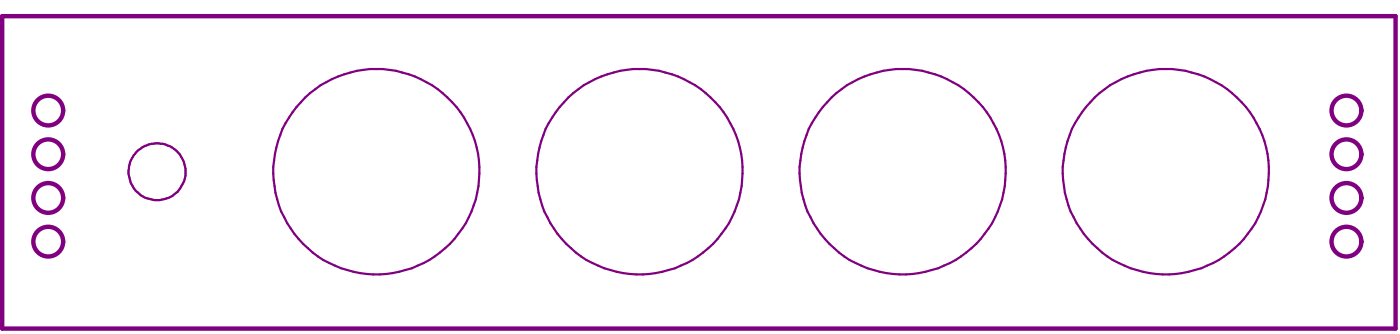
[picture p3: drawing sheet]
<svg xmlns="http://www.w3.org/2000/svg" width="135mm" height="32mm" viewBox="0 0 135 32" stroke-linecap="round" stroke-linejoin="round" font-family="sans-serif">
<g fill="none" stroke="#800080" stroke-width=".21">
<path d="M29.4 9.4a9.9 9.9 0 0 1 15.2 1.9 9.9 9.9 0 0 1-5 14.5 9.9 9.9 0 0 1-11.8-4 9.9 9.9 0 0 1 1.6-12.4zM54.7 9.4a9.9 9.9 0 0 1 15.3 1.9 9.9 9.9 0 0 1-5 14.5 9.9 9.9 0 0 1-11.8-4 9.9 9.9 0 0 1 1.5-12.4zM80 9.4a9.9 9.9 0 0 1 15.3 1.9 9.9 9.9 0 0 1-5 14.5 9.9 9.9 0 0 1-11.8-4 9.9 9.9 0 0 1 1.5-12.4zM105.4 9.4a9.9 9.9 0 0 1 15.2 1.9 9.9 9.9 0 0 1-5 14.5 9.9 9.9 0 0 1-11.8-4 9.9 9.9 0 0 1 1.6-12.4z"/>
<circle cx="15.1" cy="16.5" r="2.73"/>
</g>
<g fill="none" stroke="#800080" stroke-width=".42">
<path d="M.2 1.6h134.1v30h-134.1z"/>
<circle cx="4.6" cy="10.6" r="1.43"/>
<circle cx="4.6" cy="14.8" r="1.43"/>
<circle cx="4.6" cy="19" r="1.43"/>
<circle cx="129.6" cy="10.6" r="1.43"/>
<circle cx="129.6" cy="14.8" r="1.43"/>
<circle cx="129.6" cy="19" r="1.43"/>
<circle cx="4.6" cy="23.2" r="1.43"/>
<circle cx="129.6" cy="23.2" r="1.43"/>
</g>
</svg>
